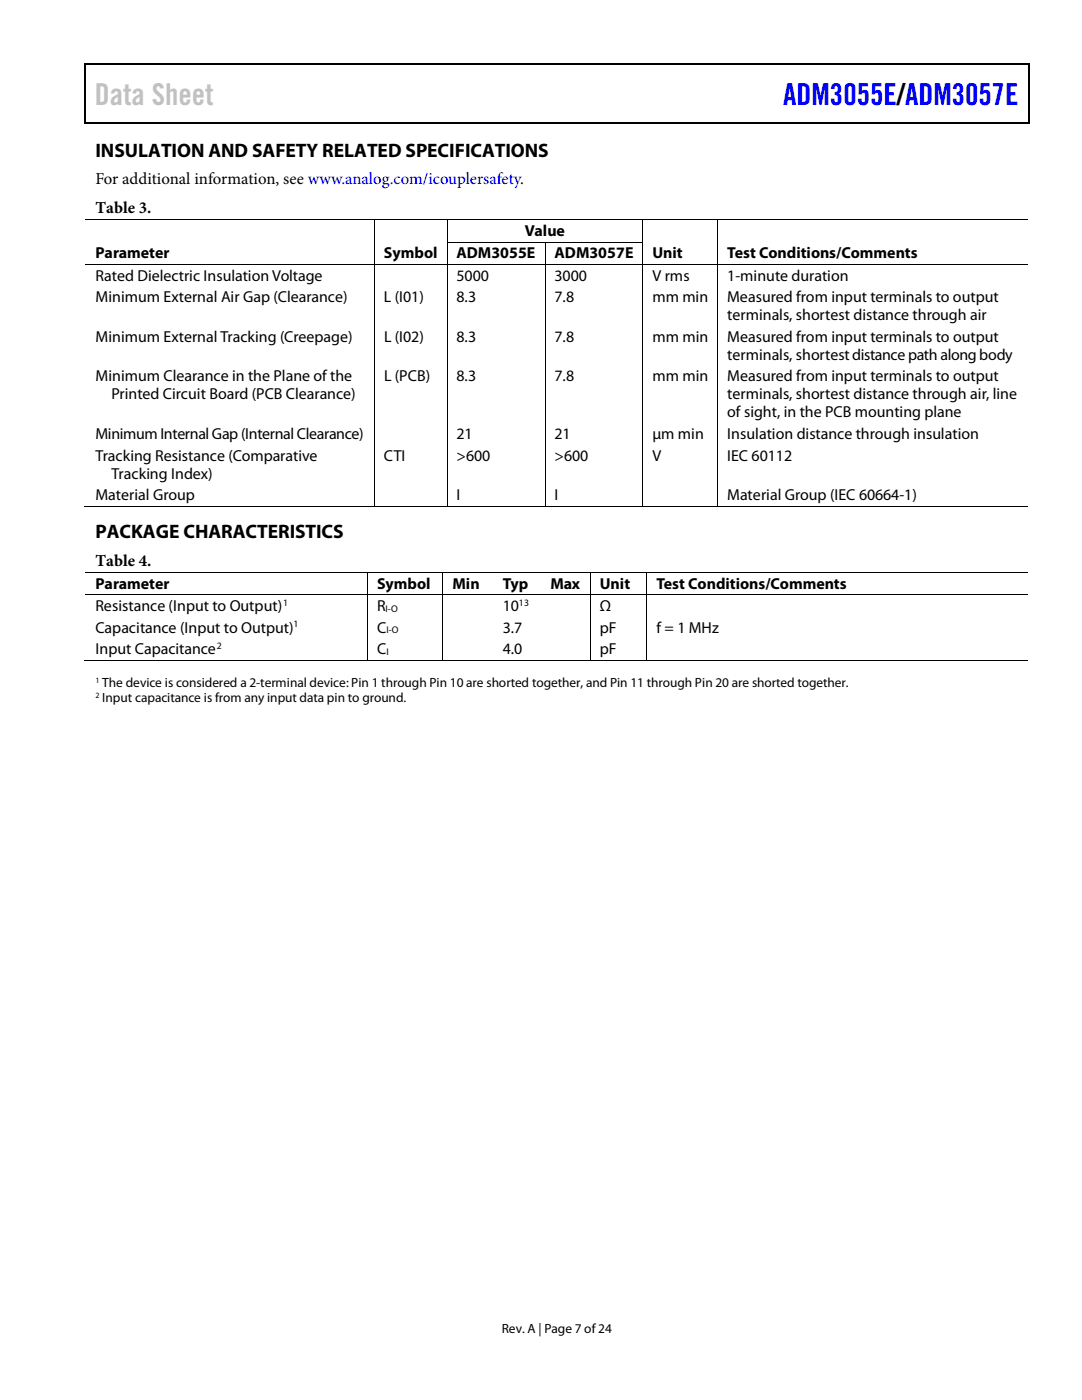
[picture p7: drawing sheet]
<svg xmlns="http://www.w3.org/2000/svg" width="216mm" height="279mm" viewBox="0 0 216 279" stroke-linecap="round" stroke-linejoin="round" font-family="sans-serif">
<defs><g id="words">
<text font-size="6" fill="#c1c1c1" x="18.9" y="20.9">Data Sheet</text>
<text font-size="6" fill="#00f" x="156.3" y="20.9">ADM3055E/ADM3057E</text>
<g font-size="3.9">
<text x="19" y="31.3">INSULATION AND SAFETY RELATED SPECIFICATIONS</text>
<text x="19" y="107.4">PACKAGE CHARACTERISTICS</text>
</g>
<g font-size="3.3">
<text x="19" y="36.8">For additional information, see www.analog.com/icouplersafety.</text>
<text x="19.1" y="42.5">Table 3.</text>
<text x="19" y="112.9">Table 4.</text>
</g>
<g font-size="3.2">
<text x="104.7" y="47">Value</text>
<text x="19" y="51.6">Parameter</text>
<text x="76.6" y="51.6">Symbol</text>
<text x="91.1" y="51.6">ADM3055E</text>
<text x="110.7" y="51.6">ADM3057E</text>
<text x="130.2" y="51.6">Unit</text>
<text x="145.1" y="51.6">Test Conditions/Comments</text>
<text x="19" y="56">Rated Dielectric Insulation Voltage</text>
<text x="91.1" y="56">5000</text>
<text x="110.7" y="56">3000</text>
<text x="130.2" y="56">V rms</text>
<text x="145.1" y="56">1-minute duration</text>
<text x="19" y="60.3">Minimum External Air Gap (Clearance)</text>
<text x="76.6" y="60.3">L (I01)</text>
<text x="91.1" y="60.3">8.3</text>
<text x="110.7" y="60.3">7.8</text>
<text x="130.2" y="60.3">mm min</text>
<text x="145.1" y="60.3">Measured from input terminals to output</text>
<text x="145.1" y="63.9">terminals, shortest distance through air</text>
<text x="19" y="68.2">Minimum External Tracking (Creepage)</text>
<text x="76.6" y="68.2">L (I02)</text>
<text x="91.1" y="68.2">8.3</text>
<text x="110.7" y="68.2">7.8</text>
<text x="130.2" y="68.2">mm min</text>
<text x="145.1" y="68.2">Measured from input terminals to output</text>
<text x="145.1" y="71.8">terminals, shortest distance path along body</text>
<text x="19" y="76.1">Minimum Clearance in the Plane of the</text>
<text x="76.6" y="76.1">L (PCB)</text>
<text x="91.1" y="76.1">8.3</text>
<text x="110.7" y="76.1">7.8</text>
<text x="130.2" y="76.1">mm min</text>
<text x="145.1" y="76.1">Measured from input terminals to output</text>
<text x="22.2" y="79.7">Printed Circuit Board (PCB Clearance)</text>
<text x="145.1" y="79.7">terminals, shortest distance through air, line</text>
<text x="145.1" y="83.3">of sight, in the PCB mounting plane</text>
<text x="19" y="87.6">Minimum Internal Gap (Internal Clearance)</text>
<text x="91.1" y="87.6">21</text>
<text x="110.7" y="87.6">21</text>
<text x="130.2" y="87.6">µm min</text>
<text x="145.1" y="87.6">Insulation distance through insulation</text>
<text x="19" y="91.9">Tracking Resistance (Comparative</text>
<text x="22.2" y="95.5">Tracking Index)</text>
<text x="76.6" y="91.9">CTI</text>
<text x="91.1" y="91.9">&gt;600</text>
<text x="110.7" y="91.9">&gt;600</text>
<text x="130.2" y="91.9">V</text>
<text x="145.1" y="91.9">IEC 60112</text>
<text x="19" y="99.8">Material Group</text>
<text x="91.1" y="99.8">I</text>
<text x="110.7" y="99.8">I</text>
<text x="145.1" y="99.8">Material Group (IEC 60664-1)</text>
<text x="19" y="117.5">Parameter</text>
<text x="75.2" y="117.5">Symbol</text>
<text x="90.3" y="117.5">Min</text>
<text x="100.3" y="117.5">Typ</text>
<text x="109.8" y="117.5">Max</text>
<text x="119.7" y="117.5">Unit</text>
<text x="131" y="117.5">Test Conditions/Comments</text>
<text x="19" y="122">Resistance (Input to Output)</text>
<text x="75.2" y="122">R</text>
<text x="100.3" y="122">10</text>
<text x="119.7" y="122">Ω</text>
<text x="19" y="126.2">Capacitance (Input to Output)</text>
<text x="19" y="130.6">Input Capacitance</text>
<text x="75.2" y="126.2">C</text>
<text x="75.2" y="130.6">C</text>
<text x="100.3" y="126.2">3.7</text>
<text x="100.3" y="130.6">4.0</text>
<text x="119.7" y="126.2">pF</text>
<text x="119.7" y="130.6">pF</text>
<text x="131" y="126.2">f = 1 MHz</text>
</g>
<g font-size="2.7">
<text x="20.4" y="137.2">The device is considered a 2-terminal device: Pin 1 through Pin 10 are shorted together, and Pin 11 through Pin 20 are shorted together.</text>
<text x="20.4" y="140.2">Input capacitance is from any input data pin to ground.</text>
<text x="100.1" y="266">Rev. A | Page 7 of24</text>
</g>
<g font-size="1.9">
<text x="56.5" y="120.9">1</text>
<text x="58.6" y="125.2">1</text>
<text x="76.9" y="122.1">I-O</text>
<text x="103.5" y="120.9">13</text>
<text x="43.3" y="129.5">2</text>
<text x="77.1" y="126.4">I-O</text>
<text x="77.1" y="130.7">I</text>
</g>
<g font-size="1.6">
<text x="19" y="136.3">1</text>
<text x="19" y="139.3">2</text>
</g>
</g></defs>
<g fill="#000">
<path d="M16.9 12.7h.2v1h-.2zM16.9 12.7h.2v.3h-.2zM82.5 12.7h.3v.3h-.3zM205.1 12.7h.3v1h-.3zM205.1 12.7h.3v.3h-.3zM16.9 24.4h.2v.2h-.2zM82.3 24.4h.2v.2h-.2zM205.1 24.4h.3v.2h-.3zM74.6 43.7h.2v.2h-.2zM74.6 48.2h.2v.2h-.2zM74.6 52.7h.2v.2h-.2zM89.1 43.7h.2v.2h-.2z"/>
<path d="M89.1 48.2h.2v.2h-.2zM89.1 52.7h.2v.2h-.2zM108.7 48.2h.1v.2h-.1zM108.7 52.7h.1v.2h-.1zM128.2 43.7h.2v.2h-.2zM128.2 48.2h.2v.2h-.2zM128.2 52.7h.2v.2h-.2zM143.1 43.7h.2v.2h-.2zM143.1 48.2h.2v.2h-.2zM143.1 52.7h.2v.2h-.2zM73.2 114.1h.2v.2h-.2zM73.2 118.7h.2v.1h-.2z"/>
<path d="M74.6 101h.2v.1h-.2zM88.3 114.1h.2v.2h-.2zM88.3 118.7h.2v.1h-.2zM89.1 101h.2v.1h-.2zM98.4 114.1h.2v.2h-.2zM98.4 118.7h.2v.1h-.2zM107.9 114.1h.2v.2h-.2zM107.9 118.7h.2v.1h-.2zM108.7 101h.1v.1h-.1zM117.7 114.1h.2v.2h-.2zM117.7 118.7h.2v.1h-.2zM128.2 101h.2v.1h-.2z"/>
<path d="M129 114.1h.2v.2h-.2zM129 118.7h.2v.1h-.2zM143.1 101h.2v.1h-.2zM73.2 131.7h.2v.2h-.2zM88.3 131.7h.2v.2h-.2zM98.2 131.7h.1v.2h-.1zM107.7 131.7h.1v.2h-.1zM117.7 131.7h.2v.2h-.2zM129 131.7h.2v.2h-.2z"/>
</g>
<path d="M17 13.7v10.7M17.1 12.8h65.4M82.8 12.8h122.3M205.2 13.7v10.7M17.1 24.5h188" fill="none" stroke="#000" stroke-width=".25"/>
<g fill="none" stroke="#000" stroke-width=".2">
<path d="M17.1 43.8h57.5M17.1 52.8h57.5M74.7 43.9v4.3M74.7 48.4v4.3M74.7 52.9v48.1M74.8 43.8h14.3M74.8 52.8h14.3M89.2 43.9v4.3M89.2 48.4v4.3M89.2 52.9v48.1M89.3 43.8h38.9M89.3 48.3h19.4"/>
<path d="M89.3 52.8h19.4M108.8 48.4v4.3M108.8 52.9v48.1M108.8 48.3h19.4M108.8 52.8h19.4M128.3 43.9v4.3M128.3 48.4v4.3M128.3 52.9v48.1M128.4 43.8h14.7M128.4 52.8h14.7M143.2 43.9v4.3M143.2 48.4v4.3"/>
<path d="M143.2 52.9v48.1M143.3 43.8h61.8M143.3 52.8h61.8M16.9 101h57.7M17.1 114.2h56.1M17.1 118.7h56.1M73.3 114.3v4.4M73.3 118.8v12.9M73.4 114.2h14.9M73.4 118.7h14.9M74.8 101h14.3M88.4 114.3v4.4"/>
<path d="M88.4 118.8v12.9M88.5 114.2h9.9M88.5 118.7h9.9M89.3 101h19.4M98.6 114.2h9.3M98.6 118.7h9.3M108.1 114.2h9.6M108.1 118.7h9.6M108.8 101h19.4M117.8 114.3v4.4M117.8 118.8v12.9M117.9 114.2h11.1"/>
<path d="M117.9 118.7h11.1M128.4 101h14.7M129.1 114.3v4.4M129.1 118.8v12.9M129.2 114.2h75.9M129.2 118.7h75.9M143.3 101h61.8M16.9 131.8h56.3M73.4 131.8h14.9M88.5 131.8h29.2M117.9 131.8h11.1M129.2 131.8h75.9"/>
</g>
<use href="#words"/>
</svg>
